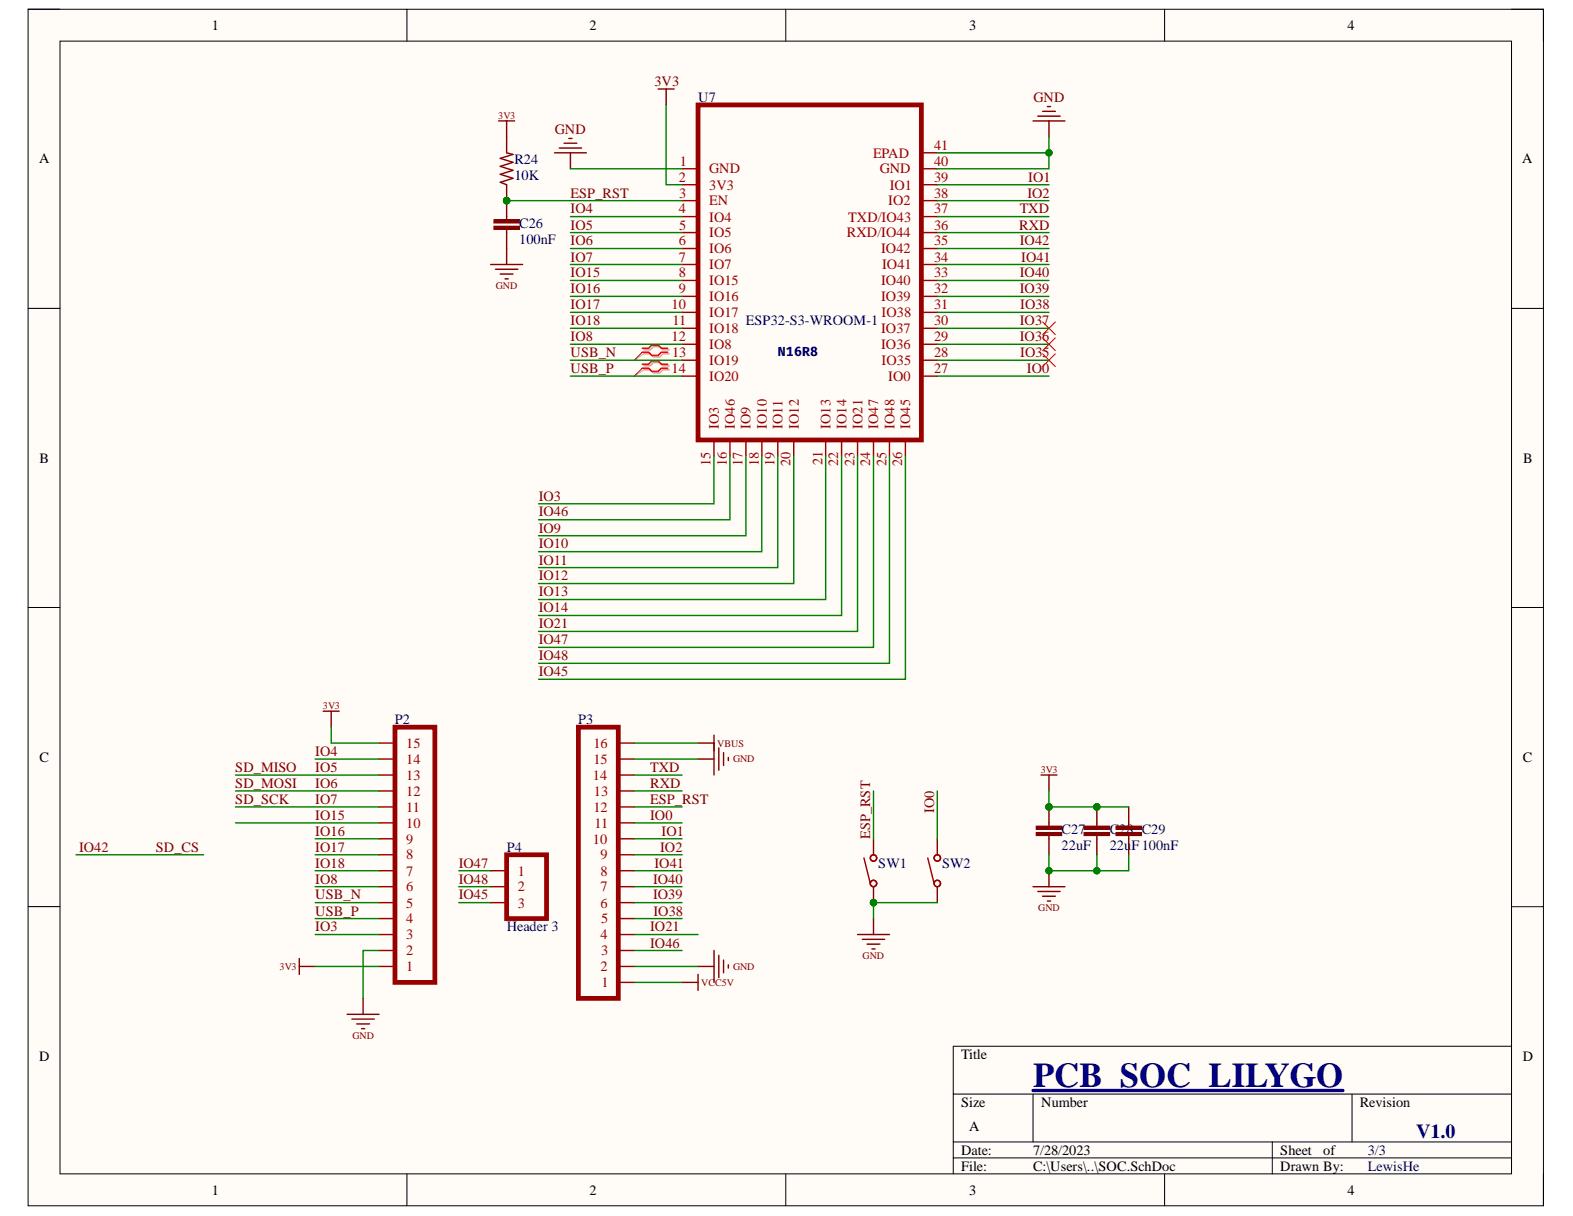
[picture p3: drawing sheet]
<svg xmlns="http://www.w3.org/2000/svg" width="279mm" height="216mm" viewBox="0 0 279 216" stroke-linecap="round" stroke-linejoin="round" font-family="sans-serif">
<defs><g id="words">
<text font-size="6.2" fill="#000080" x="183.5" y="192.9">PCB_SOC_LILYGO</text>
<text font-size="3.6" fill="#000080" x="251.5" y="202">V1.0</text>
<g font-size="2.5">
<text x="37.6" y="5.3">1</text>
<text x="104.7" y="5.3">2</text>
<text x="172.2" y="5.3">3</text>
<text x="239.3" y="5.3">4</text>
<text x="6.9" y="29">A</text>
<text x="270.4" y="29">A</text>
<text x="7" y="82.1">B</text>
<text x="270.6" y="82.1">B</text>
<text x="7" y="135.3">C</text>
<text x="270.5" y="135.3">C</text>
<text x="6.9" y="188.4">D</text>
<text x="170.7" y="188">Title</text>
<text x="270.5" y="188.4">D</text>
<text x="170.7" y="196.5">Size</text>
<text x="184.9" y="196.5">Number</text>
<text x="241.5" y="196.5">Revision</text>
<text x="172.2" y="200.8">A</text>
<text x="170.7" y="205">Date:</text>
<text x="170.7" y="207.8">File:</text>
<text x="183.5" y="205">7/28/2023</text>
<text x="183.5" y="207.8">C:\Users\..\SOC.SchDoc</text>
<text x="227.4" y="205">Sheet</text>
<text x="227.4" y="207.8">Drawn By:</text>
<text x="235" y="205">of</text>
<text x="37.6" y="212.1">1</text>
<text x="104.7" y="212.1">2</text>
<text x="172.2" y="212.1">3</text>
<text x="239.3" y="212.1">4</text>
</g>
<g font-size="2.5" fill="#800000">
<text x="116.2" y="15.2">3V3</text>
<text x="98.6" y="23.8">GND</text>
<text x="183.6" y="18.1">GND</text>
<text x="101.4" y="35.1">ESP_RST</text>
<text x="182.5" y="35.1">IO2</text>
<text x="182.7" y="32.2">IO1</text>
<text x="101.4" y="37.9">IO4</text>
<text x="101.4" y="40.8">IO5</text>
<text x="181" y="40.8">RXD</text>
<text x="181.1" y="37.9">TXD</text>
<text x="101.4" y="46.4">IO7</text>
<text x="101.4" y="43.6">IO6</text>
<text x="181.1" y="43.6">IO42</text>
<text x="181.4" y="46.4">IO41</text>
<text x="101.4" y="52">IO16</text>
<text x="101.4" y="49.2">IO15</text>
<text x="181.1" y="49.2">IO40</text>
<text x="181.1" y="52">IO39</text>
<text x="101.4" y="57.7">IO18</text>
<text x="101.4" y="54.9">IO17</text>
<text x="181.1" y="57.7">IO37</text>
<text x="181.2" y="54.9">IO38</text>
<text x="101.4" y="60.6">IO8</text>
<text x="101.4" y="63.4">USB_N</text>
<text x="181.1" y="60.6">IO36</text>
<text x="181.2" y="63.4">IO35</text>
<text x="101.4" y="66.2">USB_P</text>
<text x="182.4" y="66.2">IO0</text>
<text x="95.7" y="88.9">IO3</text>
<text x="95.7" y="91.7">IO46</text>
<text x="95.7" y="94.6">IO9</text>
<text x="95.7" y="97.4">IO10</text>
<text x="95.7" y="100.2">IO11</text>
<text x="95.7" y="103">IO12</text>
<text x="95.7" y="105.9">IO13</text>
<text x="95.7" y="108.7">IO14</text>
<text x="95.7" y="111.6">IO21</text>
<text x="95.7" y="114.4">IO47</text>
<text x="95.7" y="117.2">IO48</text>
<text x="95.7" y="120">IO45</text>
<text x="41.8" y="137">SD_MISO</text>
<text x="56" y="134.2">IO4</text>
<text x="56" y="137">IO5</text>
<text x="115.5" y="137">TXD</text>
<text x="41.8" y="139.9">SD_MOSI</text>
<text x="41.8" y="142.7">SD_SCK</text>
<text x="56" y="142.7">IO7</text>
<text x="56" y="139.9">IO6</text>
<text x="115.5" y="139.9">RXD</text>
<text x="115.5" y="142.7">ESP_RST</text>
<text x="56" y="148.4">IO16</text>
<text x="56" y="145.6">IO15</text>
<text x="115.5" y="145.6">IO0</text>
<text x="117.5" y="148.4">IO1</text>
<text x="154.6" y="149" transform="rotate(-90 154.6 149)">ESP_RST</text>
<text x="165.9" y="144.3" transform="rotate(-90 165.9 144.3)">IO0</text>
<text x="14" y="151.2">IO42</text>
<text x="27.7" y="151.2">SD_CS</text>
<text x="56" y="154">IO18</text>
<text x="56" y="151.2">IO17</text>
<text x="81.5" y="154">IO47</text>
<text x="116.2" y="154">IO41</text>
<text x="117.3" y="151.2">IO2</text>
<text x="56" y="156.9">IO8</text>
<text x="56" y="159.7">USB_N</text>
<text x="81.5" y="156.9">IO48</text>
<text x="81.5" y="159.7">IO45</text>
<text x="116" y="156.9">IO40</text>
<text x="116" y="159.7">IO39</text>
<text x="56" y="162.6">USB_P</text>
<text x="56" y="165.4">IO3</text>
<text x="115.5" y="165.4">IO21</text>
<text x="116.1" y="162.6">IO38</text>
<text x="115.5" y="168.2">IO46</text>
</g>
<g font-size="2.5" fill="#000080">
<text x="124" y="18.1">U7</text>
<text x="91.4" y="29.1">R24</text>
<text x="91.4" y="32">10K</text>
<text x="92.2" y="40.4">C26</text>
<text x="92.2" y="43.3">100nF</text>
<text x="132.5" y="57.7">ESP32-S3-WROOM-1</text>
<text x="70.1" y="128.6">P2</text>
<text x="102.7" y="128.6">P3</text>
<text x="188.6" y="148.1">C27</text>
<text x="197.1" y="148.1">C28 C29</text>
<text x="90" y="151.2">P4</text>
<text x="156" y="154">SW1</text>
<text x="167.3" y="154">SW2</text>
<text x="188.6" y="150.9">22uF</text>
<text x="197.1" y="150.9">22uF100nF</text>
<text x="90" y="165.4">Header 3</text>
<text x="243" y="205">3/3</text>
<text x="243" y="207.8">LewisHe</text>
</g>
<g font-size="2.5" fill="#980000">
<text x="120.7" y="29.4">1</text>
<text x="155.1" y="28">EPAD</text>
<text x="165.9" y="29.4">40</text>
<text x="165.9" y="26.6">41</text>
<text x="120.6" y="32.2">2</text>
<text x="120.6" y="35.1">3</text>
<text x="126" y="30.8">GND</text>
<text x="126" y="33.7">3V3</text>
<text x="156.3" y="30.8">GND</text>
<text x="158" y="33.7">IO1</text>
<text x="165.9" y="35.1">38</text>
<text x="165.9" y="32.2">39</text>
<text x="120.6" y="37.9">4</text>
<text x="120.6" y="40.8">5</text>
<text x="126" y="36.5">EN</text>
<text x="126" y="39.3">IO4</text>
<text x="150.7" y="39.3">TXD/IO43</text>
<text x="157.8" y="36.5">IO2</text>
<text x="165.9" y="40.8">36</text>
<text x="165.9" y="37.9">37</text>
<text x="120.6" y="43.6">6</text>
<text x="120.6" y="46.4">7</text>
<text x="126" y="42.1">IO5</text>
<text x="126" y="45">IO6</text>
<text x="126" y="47.8">IO7</text>
<text x="150.4" y="42.1">RXD/IO44</text>
<text x="156.5" y="45">IO42</text>
<text x="156.7" y="47.8">IO41</text>
<text x="165.9" y="46.4">34</text>
<text x="165.9" y="43.6">35</text>
<text x="120.6" y="49.2">8</text>
<text x="120.6" y="52">9</text>
<text x="126" y="50.7">IO15</text>
<text x="126" y="53.5">IO16</text>
<text x="156.5" y="53.5">IO39</text>
<text x="156.5" y="50.7">IO40</text>
<text x="165.9" y="52">32</text>
<text x="165.9" y="49.2">33</text>
<text x="119.3" y="54.9">10</text>
<text x="119.5" y="57.7">11</text>
<text x="126" y="56.3">IO17</text>
<text x="126" y="59.1">IO18</text>
<text x="156.5" y="59.1">IO37</text>
<text x="156.6" y="56.3">IO38</text>
<text x="165.9" y="57.7">30</text>
<text x="165.9" y="54.9">31</text>
<text x="119.3" y="60.6">12</text>
<text x="119.4" y="63.4">13</text>
<text x="126" y="62">IO8</text>
<text x="126" y="64.8">IO19</text>
<text x="156.5" y="62">IO36</text>
<text x="156.6" y="64.8">IO35</text>
<text x="165.9" y="63.4">28</text>
<text x="165.9" y="60.6">29</text>
<text x="119.3" y="66.2">14</text>
<text x="126" y="67.7">IO20</text>
<text x="157.8" y="67.7">IO0</text>
<text x="165.9" y="66.2">27</text>
<text x="127.7" y="76.1" transform="rotate(-90 127.7 76.1)">IO3</text>
<text x="130.5" y="76.1" transform="rotate(-90 130.5 76.1)">IO46</text>
<text x="133.3" y="76.1" transform="rotate(-90 133.3 76.1)">IO9</text>
<text x="136.2" y="76.1" transform="rotate(-90 136.2 76.1)">IO10</text>
<text x="139" y="76.1" transform="rotate(-90 139 76.1)">IO11</text>
<text x="141.9" y="76.1" transform="rotate(-90 141.9 76.1)">IO12</text>
<text x="147.5" y="76.1" transform="rotate(-90 147.5 76.1)">IO13</text>
<text x="150.3" y="76.1" transform="rotate(-90 150.3 76.1)">IO14</text>
<text x="153.2" y="76.1" transform="rotate(-90 153.2 76.1)">IO21</text>
<text x="156" y="76.1" transform="rotate(-90 156 76.1)">IO47</text>
<text x="158.9" y="76.1" transform="rotate(-90 158.9 76.1)">IO48</text>
<text x="161.7" y="76.1" transform="rotate(-90 161.7 76.1)">IO45</text>
<text x="126.2" y="82.7" transform="rotate(-90 126.2 82.7)">15</text>
<text x="129.1" y="82.8" transform="rotate(-90 129.1 82.8)">16</text>
<text x="131.9" y="82.8" transform="rotate(-90 131.9 82.8)">17</text>
<text x="134.8" y="82.8" transform="rotate(-90 134.8 82.8)">18</text>
<text x="137.6" y="82.8" transform="rotate(-90 137.6 82.8)">19</text>
<text x="140.4" y="82.8" transform="rotate(-90 140.4 82.8)">20</text>
<text x="146.1" y="82.6" transform="rotate(-90 146.1 82.6)">21</text>
<text x="148.9" y="82.8" transform="rotate(-90 148.9 82.8)">22</text>
<text x="151.8" y="82.7" transform="rotate(-90 151.8 82.7)">23</text>
<text x="154.6" y="82.8" transform="rotate(-90 154.6 82.8)">24</text>
<text x="157.4" y="82.7" transform="rotate(-90 157.4 82.7)">25</text>
<text x="160.2" y="82.8" transform="rotate(-90 160.2 82.8)">26</text>
<text x="72.2" y="135.6">14</text>
<text x="72.2" y="132.8">15</text>
<text x="105.4" y="135.6">15</text>
<text x="105.4" y="132.8">16</text>
<text x="72.2" y="141.3">12</text>
<text x="72.2" y="138.5">13</text>
<text x="105.3" y="138.5">14</text>
<text x="105.5" y="141.3">13</text>
<text x="72.2" y="149.8">9</text>
<text x="72.2" y="146.9">10</text>
<text x="72.2" y="144.1">11</text>
<text x="105.3" y="149.8">10</text>
<text x="105.4" y="144.1">12</text>
<text x="105.6" y="146.9">11</text>
<text x="72.2" y="155.5">7</text>
<text x="72.2" y="152.6">8</text>
<text x="92" y="155.5">1</text>
<text x="106.7" y="155.5">8</text>
<text x="106.7" y="152.6">9</text>
<text x="72.2" y="161.1">5</text>
<text x="72.2" y="158.3">6</text>
<text x="92" y="158.3">2</text>
<text x="92" y="161.1">3</text>
<text x="106.7" y="161.1">6</text>
<text x="106.7" y="158.3">7</text>
<text x="72.2" y="166.8">3</text>
<text x="72.2" y="163.9">4</text>
<text x="106.7" y="166.8">4</text>
<text x="106.8" y="163.9">5</text>
<text x="72.2" y="172.5">1</text>
<text x="72.2" y="169.6">2</text>
<text x="106.7" y="172.5">2</text>
<text x="106.8" y="169.6">3</text>
<text x="106.9" y="175.3">1</text>
</g>
<text font-size="2.3" fill="#000080" x="138.2" y="63.3">N16R8</text>
<g font-size="1.8" fill="#800000">
<text x="88.5" y="21.1">3V3</text>
<text x="88.1" y="51.3">GND</text>
<text x="57.4" y="125.9">3V3</text>
<text x="127.4" y="132.5">VBUS</text>
<text x="130.2" y="135.3">GND</text>
<text x="184.9" y="137.2">3V3</text>
<text x="184.4" y="161.8">GND</text>
<text x="49.7" y="172.2">3V3</text>
<text x="130.2" y="172.2">GND</text>
<text x="153.2" y="170.4">GND</text>
<text x="124.5" y="175">VCC5V</text>
<text x="62.6" y="184.5">GND</text>
</g>
</g></defs>
<path d="M5 1.6h269.1v212.5h-269.1z" fill-rule="evenodd" fill="#fffcf8"/>
<path d="M5 1.6h269.1v212.5h-269.1z" fill="none" stroke="#000" stroke-width=".18"/>
<path d="M10.7 7.3h257.8v201.1h-257.8z" fill-rule="evenodd" fill="#fffcf8"/>
<g fill="none" stroke="#000" stroke-width=".18">
<path d="M5 1.6h5.7M10.7 7.3h257.8v201.1h-257.8zM72.3 1.6v5.7M139.6 1.6v5.7M206.9 1.6v5.7M268.5 1.6h5.6v5.7M5 54.7h5.7M268.5 54.8h5.6M5 107.9h5.7M268.5 107.9h5.6M5 161h5.7M268.5 161h5.6"/>
<path d="M169.3 194.3h99.2M183.5 194.3v8.5M240.1 194.3v8.5M268.5 185.8h-99.2v22.6M72.3 208.4v5.7M139.6 208.4v5.7M169.3 202.8h99.2M169.3 205.6h99.2M206.9 208.4v5.7M226 202.8v5.6M274.1 208.4v5.7"/>
</g>
<circle cx="90" cy="35.6" r=".57" fill="#008000"/>
<circle cx="90" cy="35.6" r=".57" fill="none" stroke="#008000" stroke-width=".18"/>
<path d="M90 24.3v2.8l1.1 .3-2.2 .7 2.2 .7-2.2 .7 2.2 .7-2.2 .8 2.2 .7-2.2 .7 1.1 .4v2.8" fill="none" stroke="#800000" stroke-width=".25"/>
<circle cx="90" cy="35.6" r=".57" fill="#008000"/>
<circle cx="90" cy="35.6" r=".57" fill="none" stroke="#008000" stroke-width=".18"/>
<circle cx="90" cy="35.6" r=".57" fill="#008000"/>
<circle cx="90" cy="35.6" r=".57" fill="none" stroke="#008000" stroke-width=".18"/>
<path d="M90 38.5v.5M90 40.7v.6" fill="none" stroke="#800000" stroke-width=".25"/>
<path d="M87.7 39h4.6v.6h-4.6z" fill-rule="evenodd" fill="#800000"/>
<path d="M87.7 39h4.6v.6h-4.6z" fill="none" stroke="#800000" stroke-width=".18"/>
<path d="M87.7 40.2h4.6v.5h-4.6z" fill-rule="evenodd" fill="#800000"/>
<path d="M87.7 40.2h4.6v.5h-4.6z" fill="none" stroke="#800000" stroke-width=".18"/>
<path d="M90 35.6v2.9M90 41.3v2.8" fill="none" stroke="#800000" stroke-width=".25"/>
<circle cx="90" cy="35.6" r=".57" fill="#008000"/>
<circle cx="90" cy="35.6" r=".57" fill="none" stroke="#008000" stroke-width=".18"/>
<g fill="none" stroke="#800000" stroke-width=".25">
<path d="M88.6 21.5h2.8M90 21.5v2.8M87.2 47h5.6M88 47.8h4M88.9 48.7h2.2M89.7 49.5h.6M90 44.1v2.9M57.4 126.3h2.8M58.8 126.3v2.8M53.2 171.6h2.8M53.2 170.2v2.8M64.5 177.3v2.8"/>
<path d="M61.7 180.1h5.6M62.5 180.9h4M63.4 181.8h2.2M64.2 182.6h.6"/>
</g>
<path d="M70.2 129.1h7v45.3h-7z" fill="none" stroke="#980000" stroke-width=".85"/>
<g fill="none" stroke="#980000" stroke-width=".25">
<path d="M67.3 137.6h2.9M67.3 134.8h2.9M67.3 131.9h2.9M67.3 157.4h2.9M67.3 154.6h2.9M67.3 151.8h2.9M67.3 148.9h2.9M67.3 146.1h2.9M67.3 143.3h2.9M67.3 140.4h2.9M67.3 171.6h2.9M67.3 168.8h2.9"/>
<path d="M67.3 165.9h2.9M67.3 163.1h2.9M67.3 160.3h2.9"/>
</g>
<circle cx="194.8" cy="143.3" r=".57" fill="#008000"/>
<circle cx="194.8" cy="143.3" r=".57" fill="none" stroke="#008000" stroke-width=".18"/>
<path d="M194.8 146.1v.6M194.8 148.4v.5" fill="none" stroke="#800000" stroke-width=".25"/>
<path d="M192.6 147.8h4.5v.6h-4.5z" fill-rule="evenodd" fill="#800000"/>
<path d="M192.6 147.8h4.5v.6h-4.5z" fill="none" stroke="#800000" stroke-width=".18"/>
<path d="M192.6 146.7h4.5v.5h-4.5z" fill-rule="evenodd" fill="#800000"/>
<path d="M192.6 146.7h4.5v.5h-4.5z" fill="none" stroke="#800000" stroke-width=".18"/>
<path d="M194.8 143.3v2.8" fill="none" stroke="#800000" stroke-width=".25"/>
<circle cx="194.8" cy="143.3" r=".57" fill="#008000"/>
<circle cx="194.8" cy="143.3" r=".57" fill="none" stroke="#008000" stroke-width=".18"/>
<path d="M194.8 148.9v2.9" fill="none" stroke="#800000" stroke-width=".25"/>
<circle cx="186.3" cy="143.3" r=".57" fill="#008000"/>
<circle cx="186.3" cy="143.3" r=".57" fill="none" stroke="#008000" stroke-width=".18"/>
<path d="M186.3 146.1v.6M186.3 148.4v.5" fill="none" stroke="#800000" stroke-width=".25"/>
<path d="M184 147.8h4.6v.6h-4.6z" fill-rule="evenodd" fill="#800000"/>
<path d="M184 147.8h4.6v.6h-4.6z" fill="none" stroke="#800000" stroke-width=".18"/>
<path d="M184 146.7h4.6v.5h-4.6z" fill-rule="evenodd" fill="#800000"/>
<path d="M184 146.7h4.6v.5h-4.6z" fill="none" stroke="#800000" stroke-width=".18"/>
<path d="M186.3 143.3v2.8" fill="none" stroke="#800000" stroke-width=".25"/>
<circle cx="186.3" cy="143.3" r=".57" fill="#008000"/>
<circle cx="186.3" cy="143.3" r=".57" fill="none" stroke="#008000" stroke-width=".18"/>
<path d="M184.9 137.6h2.8M186.3 137.6v2.8M183.5 157.4h5.7M184.3 158.3h4M185.2 159.1h2.3M186 160h.6M186.3 148.9v2.9M186.3 154.6v2.8" fill="none" stroke="#800000" stroke-width=".25"/>
<circle cx="186.3" cy="154.6" r=".57" fill="#008000"/>
<circle cx="186.3" cy="154.6" r=".57" fill="none" stroke="#008000" stroke-width=".18"/>
<path d="M200.5 146.1v.6M200.5 148.4v.5" fill="none" stroke="#800000" stroke-width=".25"/>
<path d="M198.2 147.8h4.6v.6h-4.6z" fill-rule="evenodd" fill="#800000"/>
<path d="M198.2 147.8h4.6v.6h-4.6z" fill="none" stroke="#800000" stroke-width=".18"/>
<path d="M198.2 146.7h4.6v.5h-4.6z" fill-rule="evenodd" fill="#800000"/>
<path d="M198.2 146.7h4.6v.5h-4.6z" fill="none" stroke="#800000" stroke-width=".18"/>
<path d="M200.5 143.3v2.8M200.5 148.9v2.9" fill="none" stroke="#800000" stroke-width=".25"/>
<path d="M166.5 148.9v2.9M166.5 157.4v2.9" fill="none" stroke="#800" stroke-width=".25"/>
<g fill="none" stroke="#980000" stroke-width=".25">
<path d="M164.8 152.3l1.1 4.6"/>
<circle cx="166.5" cy="152.3" r=".57"/>
<circle cx="166.5" cy="156.9" r=".57"/>
</g>
<circle cx="155.2" cy="160.3" r=".57" fill="#008000"/>
<circle cx="155.2" cy="160.3" r=".57" fill="none" stroke="#008000" stroke-width=".18"/>
<path d="M155.2 148.9v2.9M155.2 157.4v2.9" fill="none" stroke="#800" stroke-width=".25"/>
<circle cx="155.2" cy="160.3" r=".57" fill="#008000"/>
<circle cx="155.2" cy="160.3" r=".57" fill="none" stroke="#008000" stroke-width=".18"/>
<g fill="none" stroke="#980000" stroke-width=".25">
<path d="M121.2 30h2.8M121.2 32.8h2.8M121.2 35.6h2.8M121.2 38.5h2.8M163.7 30h2.8M163.7 32.8h2.8M163.7 35.6h2.8M163.7 38.5h2.8M163.7 27.1h2.8M121.2 41.3h2.8M121.2 44.1h2.8M121.2 47h2.8"/>
<path d="M121.2 49.8h2.8M121.2 52.6h2.8M121.2 55.5h2.8M121.2 58.3h2.8M163.7 41.3h2.8M163.7 44.1h2.8M163.7 47h2.8M163.7 49.8h2.8M163.7 52.6h2.8M163.7 55.5h2.8M163.7 58.3h2.8M121.2 61.1h2.8"/>
<path d="M121.2 64h2.8M121.2 66.8h2.8M126.8 78.1v2.9M129.7 78.1v2.9M132.5 78.1v2.9M135.3 78.1v2.9M138.2 78.1v2.9M141 78.1v2.9M146.7 78.1v2.9M149.5 78.1v2.9M152.3 78.1v2.9M155.2 78.1v2.9"/>
<path d="M158 78.1v2.9M160.8 78.1v2.9M163.7 61.1h2.8M163.7 64h2.8M163.7 66.8h2.8M109.8 137.6h2.9M109.8 134.8h2.9M109.8 131.9h2.9M87.2 157.4h2.8M87.2 154.6h2.8M109.8 157.4h2.9M109.8 154.6h2.9"/>
<path d="M109.8 151.8h2.9M109.8 148.9h2.9M109.8 146.1h2.9M109.8 143.3h2.9M109.8 140.4h2.9M153.5 152.3l1.1 4.6M87.2 160.3h2.8M109.8 174.4h2.9M109.8 171.6h2.9M109.8 168.8h2.9M109.8 165.9h2.9M109.8 163.1h2.9"/>
<path d="M109.8 160.3h2.9"/>
<circle cx="155.2" cy="156.9" r=".57"/>
<circle cx="155.2" cy="152.3" r=".57"/>
</g>
<g fill="none" stroke="#800000" stroke-width=".25">
<path d="M116.9 15.8h2.8M118.3 15.8v2.8M185.2 19.8h2.3M186 18.9h.6M98.5 27.1h5.7M99.3 26.3h4M100.2 25.4h2.3M101 24.6h.6M101.3 27.1v2.9M183.5 21.5h5.7M184.3 20.6h4M186.3 21.5v2.8"/>
<path d="M124 131.9h2.8M124 134.8h2.8M126.8 130.5v7.1M127.7 132.8v4M128.5 133.6v2.3M129.4 134.5v.6M121.2 174.4h2.8M124 171.6h2.8M124 173v2.8M126.8 168.8v5.6M127.7 169.6v4M128.5 170.5v2.2"/>
<path d="M129.4 171.3v.6M152.3 165.9h5.7M153.2 166.8h3.9M154 167.6h2.3M154.9 168.5h.5M155.2 163.1v2.8"/>
</g>
<path d="M124 18.6h39.7v59.5h-39.7zM102.7 129.1h7.1v48.2h-7.1zM90 151.8h7.1v11.3h-7.1z" fill="none" stroke="#980000" stroke-width=".85"/>
<path d="M185.2 60l2.3 2.3M185.2 57.2l2.3 2.2M187.5 60l-2.3 2.3M187.5 57.2l-2.3 2.2M114.1 62.5l-1.4 1.5M114.1 65.4l-1.4 1.4M185.2 62.8l2.3 2.3M187.5 62.8l-2.3 2.3" fill="none" stroke="#f00" stroke-width=".18"/>
<path d="M114.4 62.1h1.1l.6-.6h1.1l.6 .6h1.1M114.4 62.8h1.1l.6 .6h1.1l.6-.6h1.1M114.4 64.9h1.1l.6-.5h1.1l.6 .5h1.1M114.4 65.7h1.1l.6 .5h1.1l.6-.5h1.1" fill="none" stroke="#d0a19e" stroke-width=".25"/>
<path d="M114.4 62.8l-1.7 1.2M114.4 65.7l-1.7 1.1" fill="none" stroke="#d0a19e" stroke-width=".18"/>
<path d="M114.1 61.8h1.1l.6-.5h1.1l.6 .5h1.1M114.1 62.5h1.1l.6 .6h1.1l.6-.6h1.1M114.1 64.7h1.1l.6-.6h1.1l.6 .6h1.1M114.1 65.4h1.1l.6 .5h1.1l.6-.5h1.1" fill="none" stroke="#f00" stroke-width=".25"/>
<path d="M183.5 193.6h55" fill="none" stroke="#000080" stroke-width=".59"/>
<path d="M56 134.8h11.3M58.8 129.1v2.8h8.5M56 157.4h11.3M56 154.6h11.3M56 151.8h11.3M56 148.9h11.3M186.3 151.8v2.8h8.5v-2.8M56 171.6h11.3M56 165.9h11.3M56 163.1h11.3M56 160.3h11.3M67.3 168.8h-2.8v8.5" fill="none" stroke="#007f00" stroke-width=".25"/>
<circle cx="194.8" cy="154.6" r=".57" fill="#008000"/>
<circle cx="194.8" cy="154.6" r=".57" fill="none" stroke="#008000" stroke-width=".18"/>
<circle cx="186.3" cy="154.6" r=".57" fill="#008000"/>
<circle cx="186.3" cy="154.6" r=".57" fill="none" stroke="#008000" stroke-width=".18"/>
<path d="M186.3 140.4v2.9h14.2" fill="none" stroke="#007f00" stroke-width=".25"/>
<circle cx="186.3" cy="143.3" r=".57" fill="#008000"/>
<circle cx="186.3" cy="143.3" r=".57" fill="none" stroke="#008000" stroke-width=".18"/>
<circle cx="194.8" cy="143.3" r=".57" fill="#008000"/>
<circle cx="194.8" cy="143.3" r=".57" fill="none" stroke="#008000" stroke-width=".18"/>
<path d="M200.5 151.8v2.8h-5.7" fill="none" stroke="#007f00" stroke-width=".25"/>
<circle cx="194.8" cy="154.6" r=".57" fill="#008000"/>
<circle cx="194.8" cy="154.6" r=".57" fill="none" stroke="#008000" stroke-width=".18"/>
<path d="M155.2 140.4v8.5M166.5 140.4v8.5M166.5 160.3h-11.3v2.8" fill="none" stroke="#007f00" stroke-width=".25"/>
<circle cx="155.2" cy="160.3" r=".57" fill="#008000"/>
<circle cx="155.2" cy="160.3" r=".57" fill="none" stroke="#008000" stroke-width=".18"/>
<g fill="none" stroke="#007f00" stroke-width=".25">
<path d="M101.3 38.5h19.9M101.3 30h19.9M166.5 27.1h19.8v2.9h-19.8M166.5 38.5h19.8M166.5 32.8h19.8M166.5 35.6h19.8M101.3 41.3h19.9M101.3 44.1h19.9M101.3 47h19.9M101.3 49.8h19.9M101.3 52.6h19.9M101.3 55.5h19.9"/>
<path d="M101.3 58.3h19.9M166.5 41.3h19.8M166.5 44.1h19.8M166.5 47h19.8M166.5 49.8h19.8M166.5 52.6h19.8M166.5 55.5h19.8M101.3 61.1h19.9M101.3 64h19.9M166.5 66.8h19.8M41.8 137.6h25.5M112.7 137.6h8.5"/>
<path d="M41.8 140.4h25.5M41.8 146.1h25.5M112.7 140.4h8.5M112.7 143.3h8.5M112.7 146.1h8.5"/>
</g>
<circle cx="186.3" cy="27.1" r=".57" fill="#008000"/>
<circle cx="186.3" cy="27.1" r=".57" fill="none" stroke="#008000" stroke-width=".18"/>
<path d="M186.3 24.3v2.8" fill="none" stroke="#007f00" stroke-width=".25"/>
<circle cx="186.3" cy="27.1" r=".57" fill="#008000"/>
<circle cx="186.3" cy="27.1" r=".57" fill="none" stroke="#008000" stroke-width=".18"/>
<g fill="none" stroke="#007f00" stroke-width=".25">
<path d="M90 35.6h31.2M166.5 58.3h19.8M101.3 66.8h19.9M166.5 61.1h19.8M166.5 64h19.8M126.8 81v8.4h-31.1M129.7 81v11.3h-34M132.5 81v14.1h-36.8M135.3 81v16.9h-39.6M138.2 81v19.8h-42.5M141 81v22.6h-45.3M146.7 81v25.4h-51"/>
<path d="M149.5 81v28.3h-53.8M152.3 81v31.1h-56.6M155.2 81v33.9h-59.5M158 81v36.8h-62.3M160.8 81v39.6h-65.1"/>
</g>
<circle cx="90" cy="35.6" r=".57" fill="#008000"/>
<circle cx="90" cy="35.6" r=".57" fill="none" stroke="#008000" stroke-width=".18"/>
<g fill="none" stroke="#007f00" stroke-width=".25">
<path d="M118.3 18.6v14.2h2.9M112.7 131.9h11.3M112.7 134.8h11.3M13.5 151.8h22.7M41.8 143.3h25.5M81.5 154.6h5.7M81.5 157.4h5.7M112.7 151.8h8.5M112.7 148.9h8.5M112.7 154.6h8.5M112.7 157.4h8.5M81.5 160.3h5.7"/>
<path d="M112.7 174.4h8.5M112.7 160.3h8.5M112.7 163.1h8.5M112.7 168.8h8.5M112.7 165.9h11.3M112.7 171.6h11.3"/>
</g>
<use href="#words"/>
</svg>
